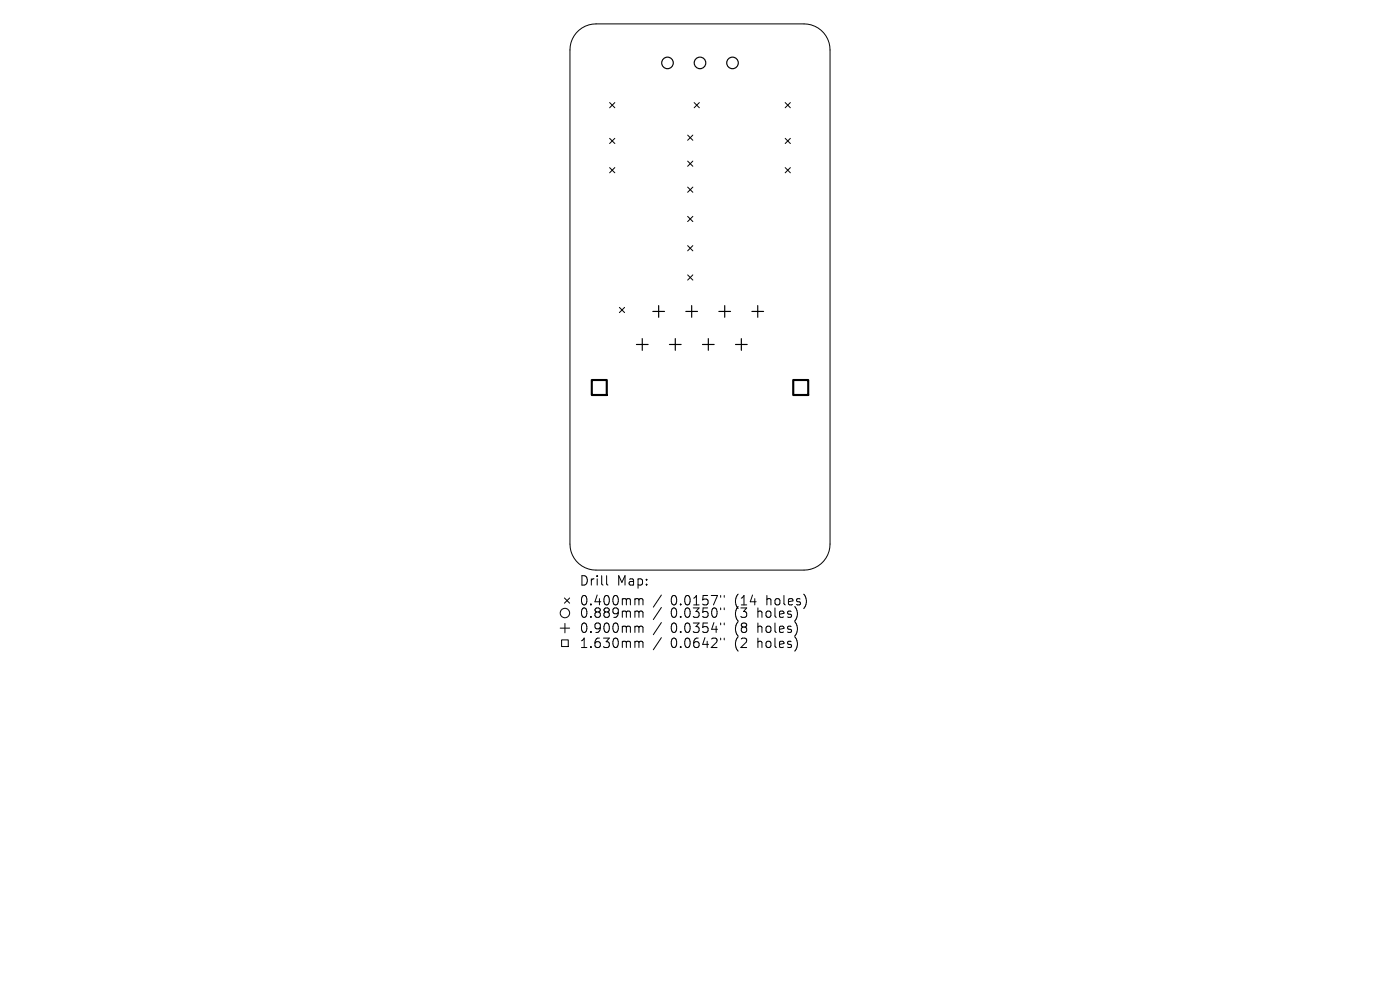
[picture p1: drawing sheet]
<svg xmlns="http://www.w3.org/2000/svg" width="297mm" height="210mm" viewBox="0 0 297 210" stroke-linecap="round" stroke-linejoin="round" font-family="sans-serif">
<defs><g id="words">
<g font-size="2.8">
<text x="122.8" y="124.5">Drill</text>
<text x="130.8" y="124.5">Map:</text>
<text x="122.8" y="128.7">0.400mm</text>
<text x="122.8" y="131.3">0.889mm</text>
<text x="142.1" y="128.7">0.0157&quot;</text>
<text x="142.1" y="131.3">0.0350&quot;</text>
<text x="155.7" y="128.7">(14</text>
<text x="155.7" y="131.3">(3</text>
<text x="160.6" y="131.3">holes)</text>
<text x="162.5" y="128.7">holes)</text>
<text x="122.8" y="134.5">0.900mm</text>
<text x="122.8" y="137.7">1.630mm</text>
<text x="142.1" y="134.5">0.0354&quot;</text>
<text x="142.1" y="137.7">0.0642&quot;</text>
<text x="155.7" y="134.5">(8</text>
<text x="155.7" y="137.7">(2</text>
<text x="160.6" y="134.5">holes)</text>
<text x="160.6" y="137.7">holes)</text>
</g>
</g></defs>
<g fill="none" stroke="#000" stroke-width=".21">
<path d="M122.8 6.4a5.5 5.5 0 0 1 3.6-1.3h44.2a5.5 5.5 0 0 1 5.5 5.5v104.8a5.5 5.5 0 0 1-5.5 5.5h-44.2a5.5 5.5 0 0 1-5.5-5.5v-104.8a5.5 5.5 0 0 1 1.9-4.2zM129.3 21.8l1.1 1.1M129.3 29.3l1.1 1.1M129.3 35.6l1.1 1.1M130.4 21.8l-1.1 1.1M130.4 29.3l-1.1 1.1M130.4 35.6l-1.1 1.1M145.9 28.7l1.1 1.1M145.9 34.2l1.1 1.1M145.9 39.7l1.1 1.1M147 28.7l-1.1 1.1M147 34.2l-1.1 1.1"/>
<path d="M147 39.7l-1.1 1.1M147.3 21.8l1.1 1.1M148.4 21.8l-1.1 1.1M166.6 21.8l1.1 1.1M166.6 29.3l1.1 1.1M166.6 35.6l1.1 1.1M167.7 21.8l-1.1 1.1M167.7 29.3l-1.1 1.1M167.7 35.6l-1.1 1.1M145.9 52.1l1.1 1.1M145.9 45.9l1.1 1.1M145.9 58.3l1.1 1.1"/>
<path d="M147 45.9l-1.1 1.1M147 52.1l-1.1 1.1M147 58.3l-1.1 1.1M131.4 65.2l1.1 1.1M132.5 65.2l-1.1 1.1M118.8 133.2h2M119.1 135.7h1.5v1.5h-1.5zM119.7 126.9l1.1 1.1M119.8 132.2v2M120.8 126.9l-1.1 1.1M128.7 122.1v1.7l.3 .3M135 127l.5 .1v.2"/>
<path d="M135 129.6h.3l.2 .3M135 132.8l.5 .1v.2M135 136l.5 .1v.2M135.5 127.3l.3-.3 .5 .1 .1 1.2M135.5 127.3v1M135.5 129.9v1.1M135.5 133.1v1.1M135.5 136.3v1.1M135.5 129.9l.3-.3 .5 .1 .1 1.3M135.5 133.1l.3-.3 .5 .1 .1 1.3M135.5 136.3l.3-.3 .5 .1 .1 1.3M140.3 126.2l-1.7 2.6"/>
<path d="M140.3 128.9l-1.7 2.5M140.3 132.1l-1.7 2.5M140.3 135.3l-1.7 2.5M152.9 126.3v.4M152.9 129v.3M152.9 132.2v.3M152.9 135.4v.3M153.6 126.3v.4M153.6 129v.3M153.6 132.2v.3M153.6 135.4v.3M168.9 132.3l.3 .9-.3 1.3"/>
<path d="M168.9 135.5l.3 .9-.3 1.3M169.2 130l-.3 1.3M170.8 126.4l.3 1-.3 1.3"/>
<circle cx="119.8" cy="130" r="1"/>
</g>
<g fill="none" stroke="#000" stroke-width=".25">
<path d="M135 73.1h2.5M136.3 71.8v2.5M138.5 66.1h2.5M139.7 64.8v2.5M142 73.1h2.5M143.3 71.8v2.5M145.5 66.1h2.5M146.7 64.8v2.5M149 73.1h2.5M150.3 71.8v2.5M152.5 66.1h2.5M153.7 64.8v2.5"/>
<path d="M156 73.1h2.5M157.3 71.8v2.5M159.5 66.1h2.5M160.7 64.8v2.5"/>
<circle cx="141.6" cy="13.3" r="1.23"/>
<circle cx="148.5" cy="13.3" r="1.23"/>
<circle cx="155.4" cy="13.3" r="1.23"/>
</g>
<path d="M125.5 80.6h3.2v3.2h-3.2zM168.3 80.6h3.2v3.2h-3.2z" fill="none" stroke="#000" stroke-width=".45"/>
<use href="#words"/>
</svg>
